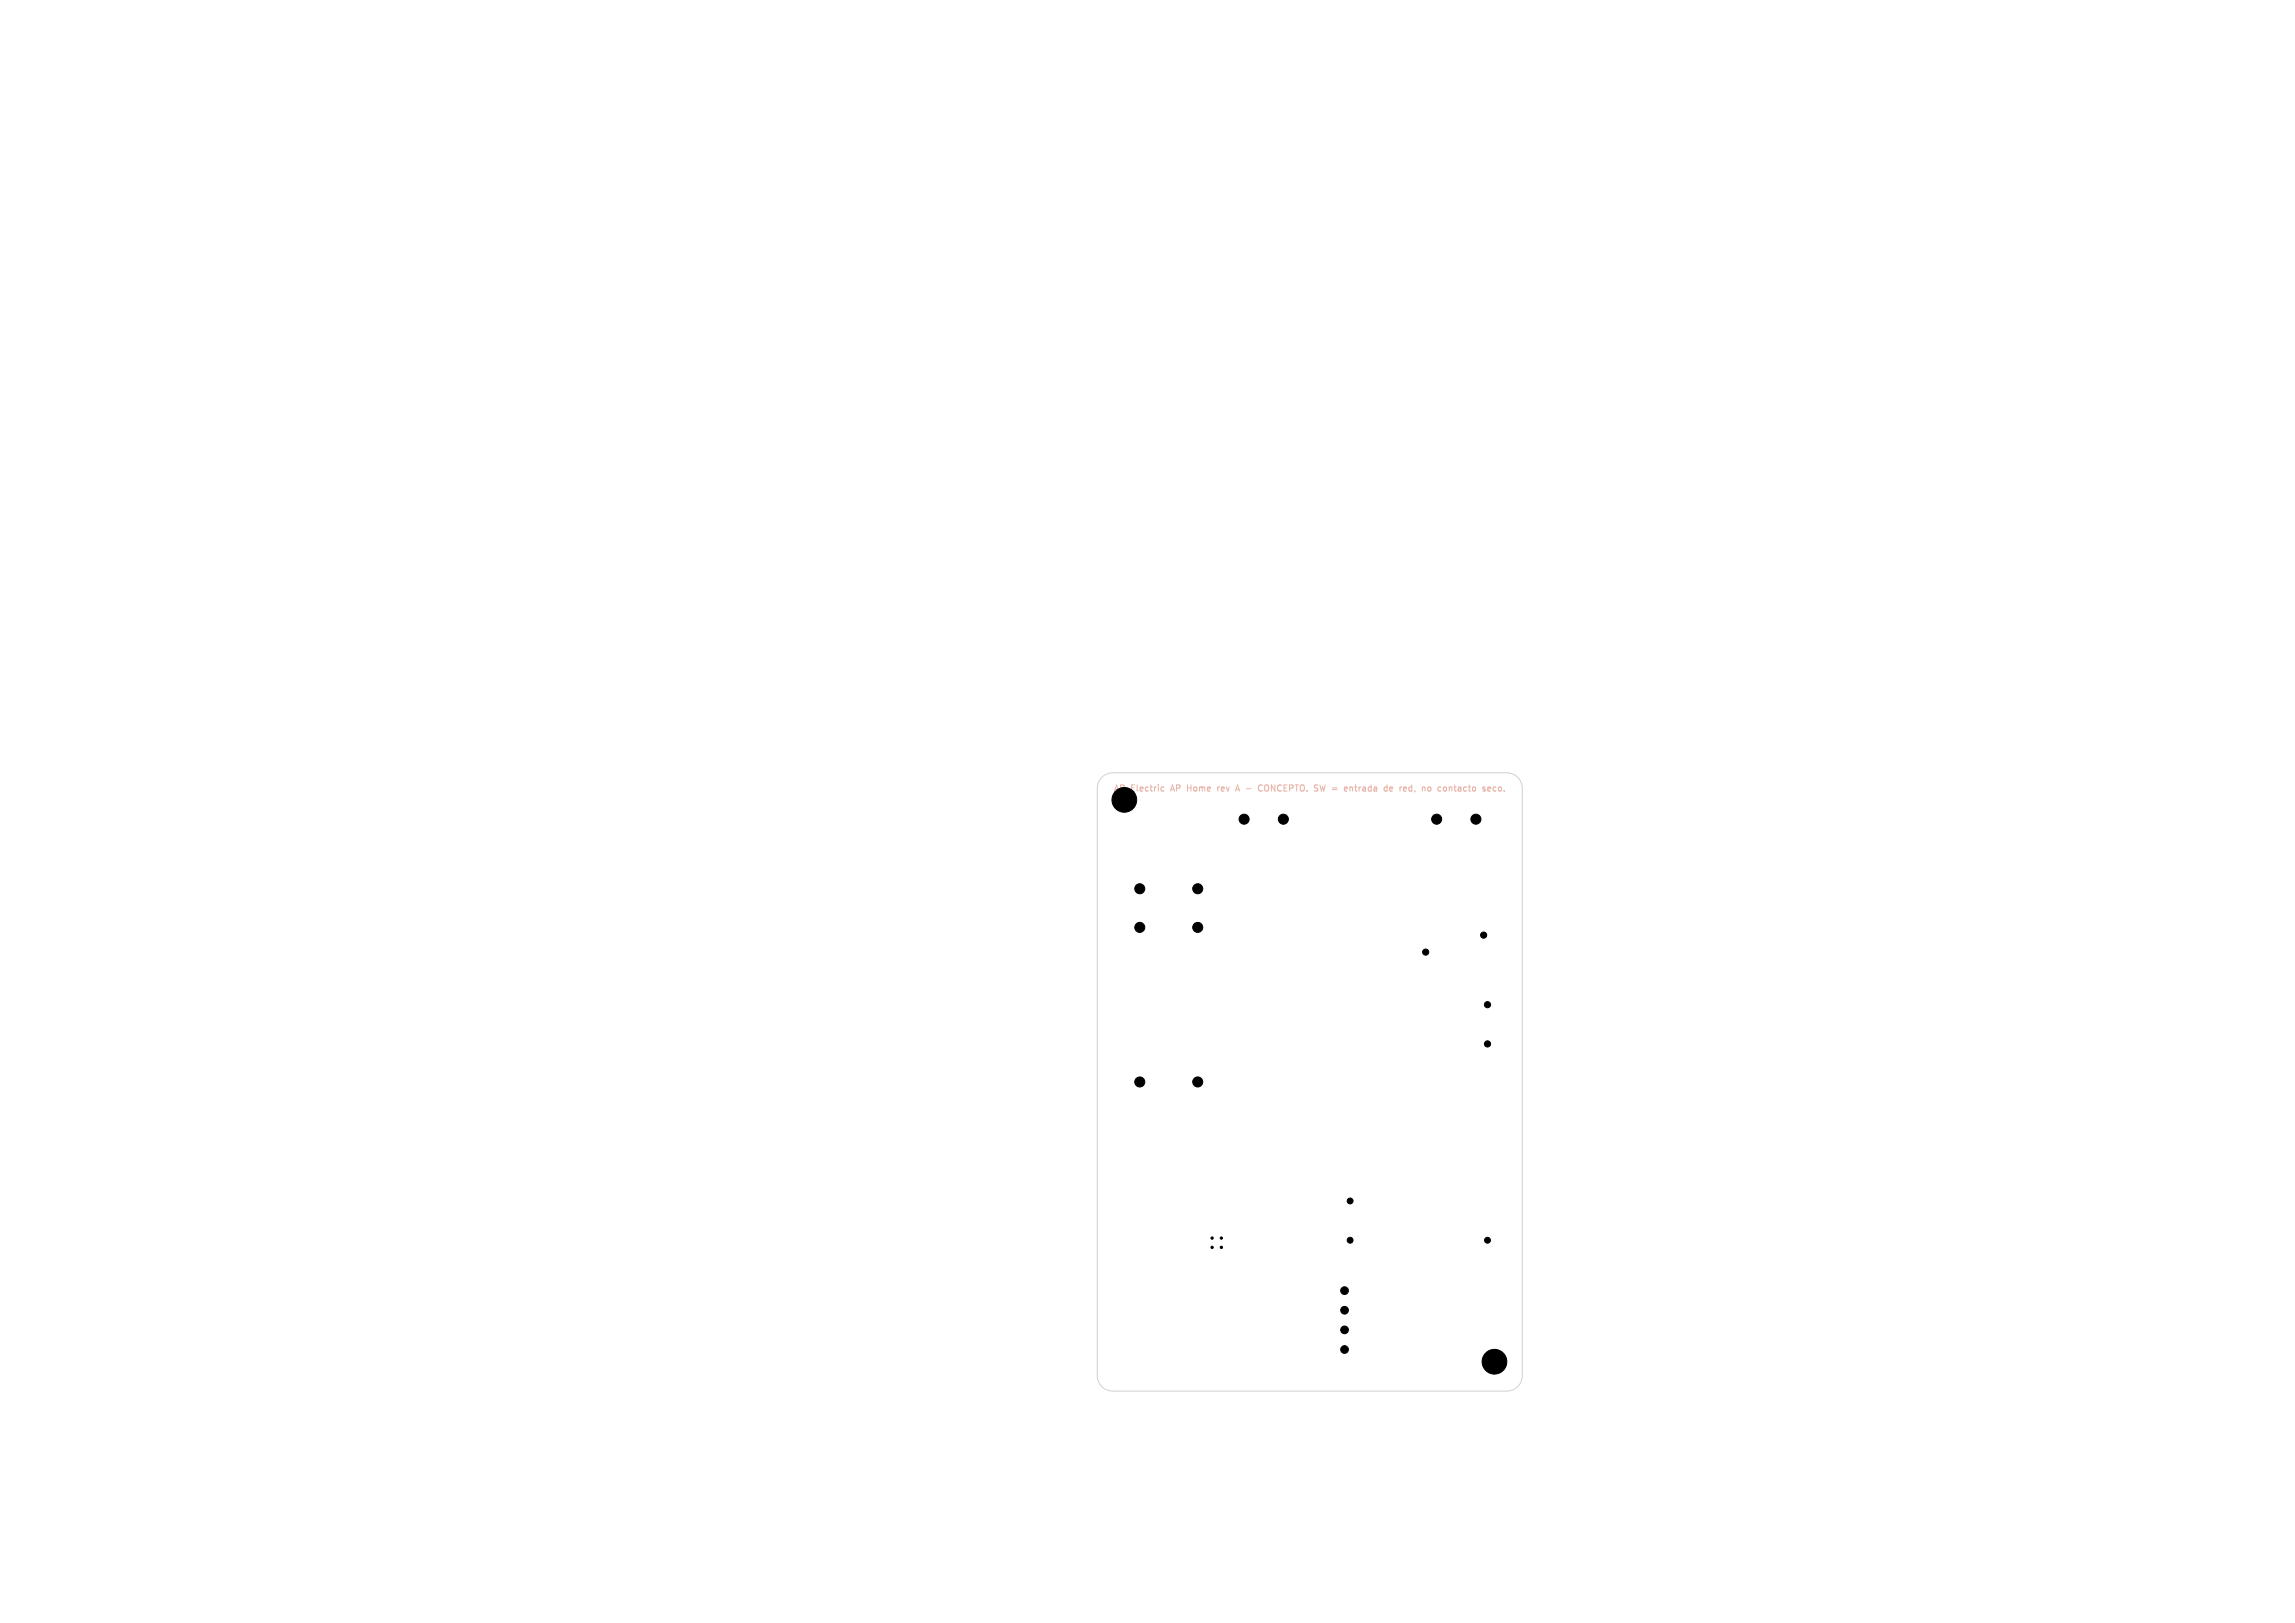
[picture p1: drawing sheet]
<svg xmlns="http://www.w3.org/2000/svg" width="297mm" height="210mm" viewBox="0 0 297 210" stroke-linecap="round" stroke-linejoin="round" font-family="sans-serif">
<defs><g id="words">
<g font-size="1.1" fill="#e8b2a7">
<text x="144" y="102.6">AP</text>
<text x="146.3" y="102.6">Electric</text>
<text x="151.7" y="102.6">AP</text>
<text x="154" y="102.6">Home</text>
<text x="158.1" y="102.6">rev</text>
<text x="160.7" y="102.6">A -</text>
<text x="164" y="102.6">CONCEPTO.</text>
<text x="171.4" y="102.6">SW =</text>
<text x="175.7" y="102.6">entrada</text>
<text x="181.1" y="102.6">de</text>
<text x="183.3" y="102.6">red,</text>
<text x="186.4" y="102.6">no</text>
<text x="188.6" y="102.6">contacto</text>
<text x="194.6" y="102.6">seco.</text>
</g>
</g></defs>
<g fill="none" stroke="#e8b2a7" stroke-width=".13">
<path d="M150.3 102.3h.3M150.3 101.9h.3M153.7 101.6v.8M153.7 101.9h.4M157.6 101.8v.6M157.8 101.8l-.2 .2M159.9 102.4l.2-.8 .3 .8M160 102.1h.3M162.9 102.2l.2 .2 .2-.1M163.3 101.6h-.2l-.2 .2M163.7 101.7v.5M170.8 101.6l.2 .8 .2-.6"/>
<path d="M174.8 101.8l.2 .1v.5M175.3 101.8h.3M179.8 102.2l.2 .2 .2-.1M179.8 101.9l.2-.1 .2 .1v.1l-.4 .1M182.6 101.8l.1 .1M182.7 101.6v.8M182.7 102.3l-.1 .1M188.1 101.8h.4M188.3 101.6v.7M193.6 101.9l-.2-.1-.2 .2 .1 .3h.3M194.3 101.9l-.2-.1-.2 .2 .1 .3h.3"/>
</g>
<path d="M142.6 100.6a2 2 0 0 1 1.4-.6h51a2 2 0 0 1 2 2v76a2 2 0 0 1-2 2h-51a2 2 0 0 1-2-2v-76a2 2 0 0 1 .6-1.4z" fill="none" stroke="#d0d2cd" stroke-width=".13"/>
<g fill="#000" stroke="#000" stroke-width=".13">
<circle cx="145.5" cy="103.5" r="1.6"/>
<circle cx="147.5" cy="120" r=".65"/>
<circle cx="147.5" cy="115" r=".65"/>
<circle cx="155" cy="115" r=".65"/>
<circle cx="155" cy="120" r=".65"/>
<circle cx="161" cy="106" r=".65"/>
<circle cx="166.1" cy="106" r=".65"/>
<circle cx="185.9" cy="106" r=".65"/>
<circle cx="191" cy="106" r=".65"/>
<circle cx="147.5" cy="140" r=".65"/>
<circle cx="155" cy="140" r=".65"/>
<circle cx="184.5" cy="123.2" r=".4"/>
<circle cx="192" cy="121" r=".4"/>
<circle cx="192.5" cy="135.1" r=".4"/>
<circle cx="192.5" cy="130" r=".4"/>
<circle cx="174.7" cy="155.4" r=".38"/>
<circle cx="156.9" cy="161.4" r=".15"/>
<circle cx="156.9" cy="160.2" r=".15"/>
<circle cx="158.1" cy="161.4" r=".15"/>
<circle cx="158.1" cy="160.2" r=".15"/>
<circle cx="174" cy="172.1" r=".5"/>
<circle cx="174" cy="174.6" r=".5"/>
<circle cx="174" cy="169.5" r=".5"/>
<circle cx="174" cy="167" r=".5"/>
<circle cx="174.7" cy="160.5" r=".38"/>
<circle cx="192.5" cy="160.5" r=".38"/>
<circle cx="193.4" cy="176.2" r="1.6"/>
</g>
<use href="#words"/>
</svg>
